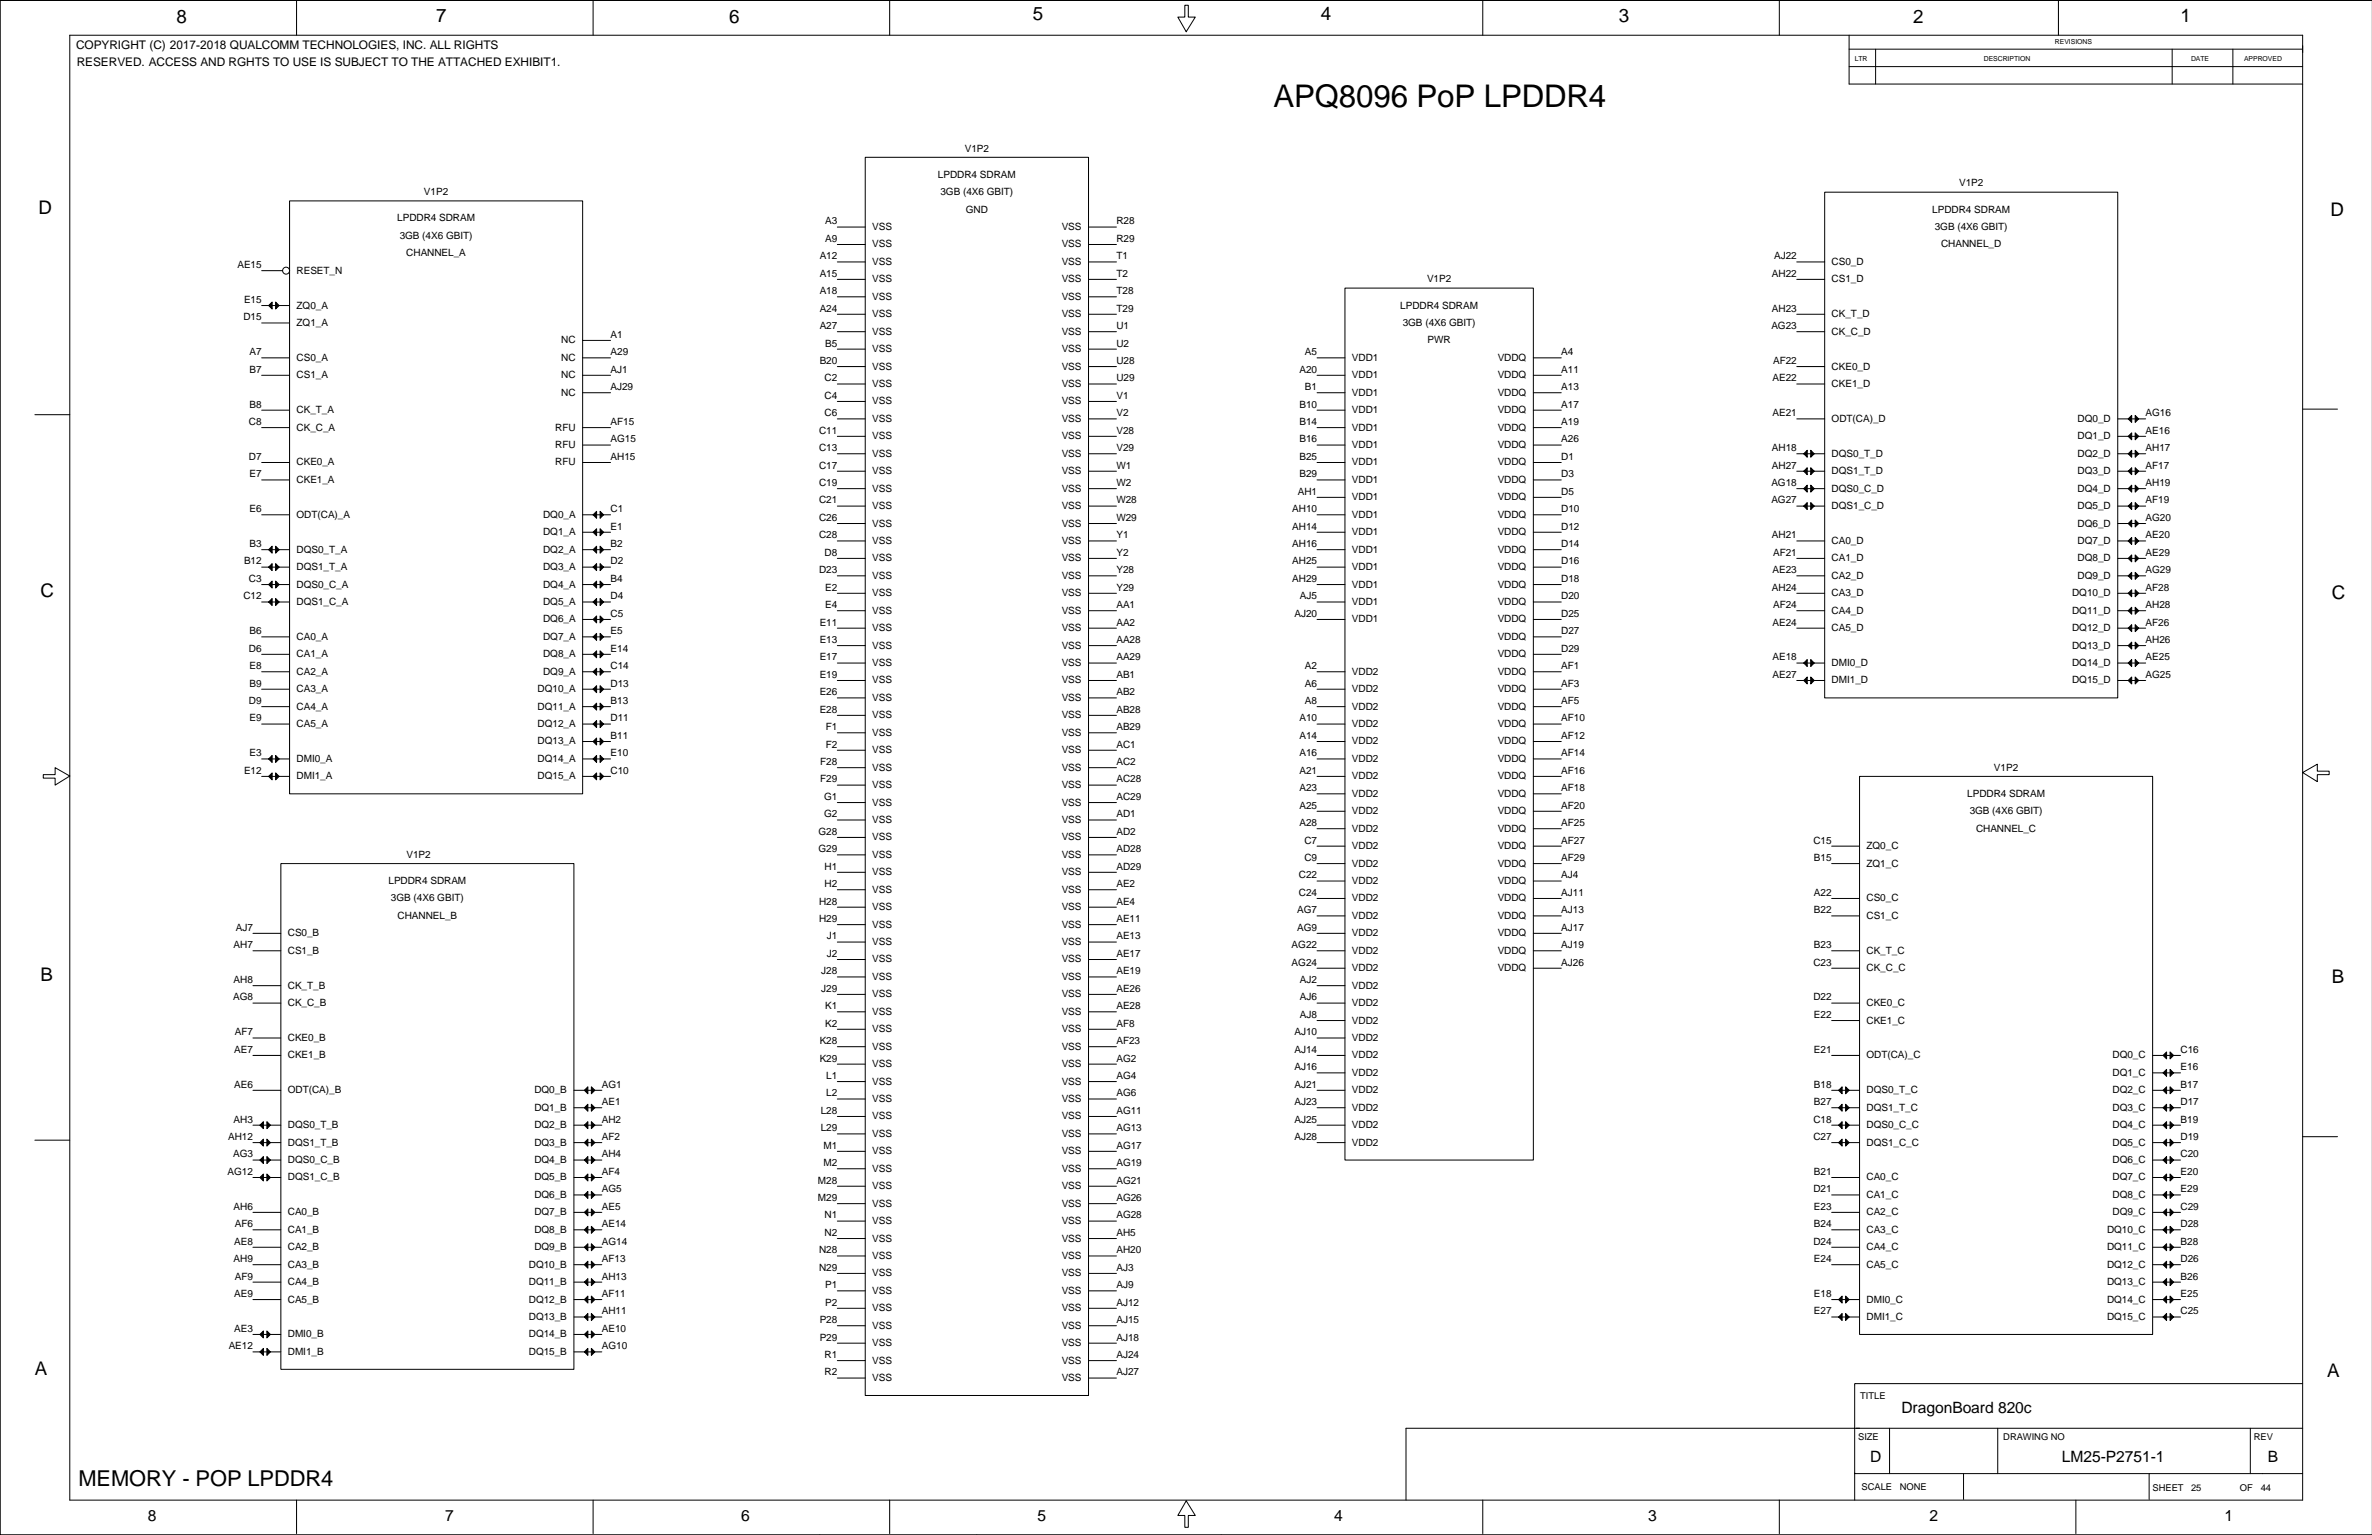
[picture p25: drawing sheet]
<svg xmlns="http://www.w3.org/2000/svg" width="863mm" height="559mm" viewBox="0 0 863 559" stroke-linecap="round" stroke-linejoin="round" font-family="sans-serif">
<defs><g id="words">
<text font-size="11.4" x="463.4" y="38.8">APQ8096 PoP LPDDR4</text>
<text font-size="8" x="28.6" y="541.1">MEMORY - POP LPDDR4</text>
<g font-size="6.8">
<text x="64.2" y="8.2">8</text>
<text x="158.7" y="8">7</text>
<text x="265.4" y="8.2">6</text>
<text x="375.8" y="7.5">5</text>
<text x="480.7" y="7.5">4</text>
<text x="589.1" y="8">3</text>
<text x="696.3" y="8.2">2</text>
<text x="793.6" y="8">1</text>
<text x="14" y="77.8">D</text>
<text x="848.2" y="78.6">D</text>
<text x="14.7" y="217.5">C</text>
<text x="848.7" y="218.2">C</text>
<text x="14.7" y="357.1">B</text>
<text x="848.7" y="357.9">B</text>
<text x="12.7" y="500.6">A</text>
<text x="846.9" y="501.4">A</text>
</g>
<g font-size="5.7">
<text x="692" y="514.3">DragonBoard 820c</text>
<text x="680.6" y="532.1">D</text>
<text x="750.4" y="532.1">LM25-P2751-1</text>
<text x="825.3" y="532.1">B</text>
<text x="53.8" y="553.7">8</text>
<text x="162" y="553.7">7</text>
<text x="269.7" y="553.7">6</text>
<text x="377.6" y="553.7">5</text>
<text x="485.5" y="553.7">4</text>
<text x="599.8" y="553.7">3</text>
<text x="702.1" y="553.7">2</text>
<text x="809.6" y="553.7">1</text>
</g>
<g font-size="4.3">
<text x="27.7" y="18">COPYRIGHT (C) 2017-2018 QUALCOMM TECHNOLOGIES, INC. ALL RIGHTS</text>
<text x="27.9" y="24.1">RESERVED. ACCESS AND RGHTS TO USE IS SUBJECT TO THE ATTACHED EXHIBIT1.</text>
</g>
<g font-size="3.6">
<text x="351.1" y="55.2">V1P2</text>
<text x="341.4" y="64.7">LPDDR4 SDRAM</text>
<text x="154.3" y="71">V1P2</text>
<text x="342.3" y="71">3GB (4X6 GBIT)</text>
<text x="713" y="67.9">V1P2</text>
<text x="351.5" y="77.4">GND</text>
<text x="703.2" y="77.4">LPDDR4 SDRAM</text>
<text x="144.6" y="80.6">LPDDR4 SDRAM</text>
<text x="300.3" y="81.7">A3</text>
<text x="317.4" y="83.7">VSS</text>
<text x="386.4" y="83.7">VSS</text>
<text x="406.3" y="81.7">R28</text>
<text x="704.1" y="83.7">3GB (4X6 GBIT)</text>
<text x="145.5" y="86.9">3GB (4X6 GBIT)</text>
<text x="300.3" y="88">A9</text>
<text x="406.3" y="88">R29</text>
<text x="147.9" y="93.3">CHANNEL_A</text>
<text x="298.3" y="94.4">A12</text>
<text x="317.4" y="90.1">VSS</text>
<text x="386.4" y="90.1">VSS</text>
<text x="406.3" y="94.4">T1</text>
<text x="645.7" y="94.4">AJ22</text>
<text x="706.4" y="90.1">CHANNEL_D</text>
<text x="86.4" y="97.6">AE15</text>
<text x="107.9" y="99.6">RESET_N</text>
<text x="298.3" y="100.7">A15</text>
<text x="317.4" y="96.4">VSS</text>
<text x="386.4" y="96.4">VSS</text>
<text x="406.3" y="100.7">T2</text>
<text x="644.9" y="100.7">AH22</text>
<text x="666.6" y="96.4">CS0_D</text>
<text x="298.3" y="107.1">A18</text>
<text x="317.4" y="102.8">VSS</text>
<text x="386.4" y="102.8">VSS</text>
<text x="406.3" y="107.1">T28</text>
<text x="519.3" y="102.8">V1P2</text>
<text x="666.6" y="102.8">CS1_D</text>
<text x="88.8" y="110.3">E15</text>
<text x="107.9" y="112.3">ZQ0_A</text>
<text x="298.3" y="113.4">A24</text>
<text x="317.4" y="109.1">VSS</text>
<text x="386.4" y="109.1">VSS</text>
<text x="406.3" y="113.4">T29</text>
<text x="509.6" y="112.3">LPDDR4 SDRAM</text>
<text x="644.9" y="113.4">AH23</text>
<text x="88.6" y="116.6">D15</text>
<text x="107.9" y="118.7">ZQ1_A</text>
<text x="298.3" y="119.8">A27</text>
<text x="317.4" y="115.5">VSS</text>
<text x="386.4" y="115.5">VSS</text>
<text x="406.3" y="119.8">U1</text>
<text x="510.5" y="118.7">3GB (4X6 GBIT)</text>
<text x="644.7" y="119.8">AG23</text>
<text x="666.6" y="115.5">CK_T_D</text>
<text x="204.3" y="125">NC</text>
<text x="222.2" y="123">A1</text>
<text x="317.4" y="121.8">VSS</text>
<text x="386.4" y="121.8">VSS</text>
<text x="519.5" y="125">PWR</text>
<text x="666.6" y="121.8">CK_C_D</text>
<text x="90.8" y="129.3">A7</text>
<text x="107.9" y="131.4">CS0_A</text>
<text x="204.3" y="131.4">NC</text>
<text x="222.2" y="129.3">A29</text>
<text x="300.3" y="126.1">B5</text>
<text x="317.4" y="128.2">VSS</text>
<text x="386.4" y="128.2">VSS</text>
<text x="406.3" y="126.1">U2</text>
<text x="474.9" y="129.3">A5</text>
<text x="492" y="131.4">VDD1</text>
<text x="545.1" y="131.4">VDDQ</text>
<text x="568.2" y="129.3">A4</text>
<text x="90.8" y="135.7">B7</text>
<text x="107.9" y="137.7">CS1_A</text>
<text x="204.3" y="137.7">NC</text>
<text x="222.2" y="135.7">AJ1</text>
<text x="298.3" y="132.5">B20</text>
<text x="317.4" y="134.5">VSS</text>
<text x="386.4" y="134.5">VSS</text>
<text x="406.3" y="132.5">U28</text>
<text x="472.9" y="135.7">A20</text>
<text x="492" y="137.7">VDD1</text>
<text x="545.1" y="137.7">VDDQ</text>
<text x="568.2" y="135.7">A11</text>
<text x="645.3" y="132.5">AF22</text>
<text x="666.6" y="134.5">CKE0_D</text>
<text x="222.2" y="142">AJ29</text>
<text x="300.1" y="138.8">C2</text>
<text x="317.4" y="140.9">VSS</text>
<text x="386.4" y="140.9">VSS</text>
<text x="406.3" y="138.8">U29</text>
<text x="474.9" y="142">B1</text>
<text x="568.2" y="142">A13</text>
<text x="645.1" y="138.8">AE22</text>
<text x="666.6" y="140.9">CKE1_D</text>
<text x="90.8" y="148.4">B8</text>
<text x="204.3" y="144.1">NC</text>
<text x="300.1" y="145.2">C4</text>
<text x="317.4" y="147.2">VSS</text>
<text x="386.4" y="147.2">VSS</text>
<text x="406.3" y="145.2">V1</text>
<text x="472.9" y="148.4">B10</text>
<text x="492" y="144.1">VDD1</text>
<text x="545.1" y="144.1">VDDQ</text>
<text x="568.2" y="148.4">A17</text>
<text x="90.6" y="154.7">C8</text>
<text x="107.9" y="150.4">CK_T_A</text>
<text x="222.2" y="154.7">AF15</text>
<text x="300.1" y="151.5">C6</text>
<text x="317.4" y="153.6">VSS</text>
<text x="386.4" y="153.6">VSS</text>
<text x="406.3" y="151.5">V2</text>
<text x="472.9" y="154.7">B14</text>
<text x="492" y="150.4">VDD1</text>
<text x="545.1" y="150.4">VDDQ</text>
<text x="568.2" y="154.7">A19</text>
<text x="645.1" y="151.5">AE21</text>
<text x="666.6" y="153.6">ODT(CA)_D</text>
<text x="756.1" y="153.6">DQ0_D</text>
<text x="780.9" y="151.5">AG16</text>
<text x="107.9" y="156.8">CK_C_A</text>
<text x="202.1" y="156.8">RFU</text>
<text x="222.2" y="161.1">AG15</text>
<text x="298.1" y="157.9">C11</text>
<text x="317.4" y="159.9">VSS</text>
<text x="386.4" y="159.9">VSS</text>
<text x="406.3" y="157.9">V28</text>
<text x="472.9" y="161.1">B16</text>
<text x="492" y="156.8">VDD1</text>
<text x="545.1" y="156.8">VDDQ</text>
<text x="568.2" y="161.1">A26</text>
<text x="756.1" y="159.9">DQ1_D</text>
<text x="780.9" y="157.9">AE16</text>
<text x="90.6" y="167.4">D7</text>
<text x="202.1" y="163.1">RFU</text>
<text x="222.2" y="167.4">AH15</text>
<text x="298.1" y="164.2">C13</text>
<text x="317.4" y="166.3">VSS</text>
<text x="386.4" y="166.3">VSS</text>
<text x="406.3" y="164.2">V29</text>
<text x="472.9" y="167.4">B25</text>
<text x="492" y="163.1">VDD1</text>
<text x="545.1" y="163.1">VDDQ</text>
<text x="568.2" y="167.4">D1</text>
<text x="644.9" y="164.2">AH18</text>
<text x="666.6" y="166.3">DQS0_T_D</text>
<text x="756.1" y="166.3">DQ2_D</text>
<text x="780.9" y="164.2">AH17</text>
<text x="90.8" y="173.8">E7</text>
<text x="107.9" y="169.4">CKE0_A</text>
<text x="202.1" y="169.4">RFU</text>
<text x="298.1" y="170.6">C17</text>
<text x="317.4" y="172.6">VSS</text>
<text x="386.4" y="172.6">VSS</text>
<text x="406.3" y="170.6">W1</text>
<text x="472.9" y="173.8">B29</text>
<text x="492" y="169.4">VDD1</text>
<text x="545.1" y="169.4">VDDQ</text>
<text x="568.2" y="173.8">D3</text>
<text x="644.9" y="170.6">AH27</text>
<text x="666.6" y="172.6">DQS1_T_D</text>
<text x="756.1" y="172.6">DQ3_D</text>
<text x="780.9" y="170.6">AF17</text>
<text x="107.9" y="175.8">CKE1_A</text>
<text x="298.1" y="176.9">C19</text>
<text x="317.4" y="179">VSS</text>
<text x="386.4" y="179">VSS</text>
<text x="406.3" y="176.9">W2</text>
<text x="492" y="175.8">VDD1</text>
<text x="545.1" y="175.8">VDDQ</text>
<text x="644.7" y="176.9">AG18</text>
<text x="666.6" y="179">DQS0_C_D</text>
<text x="756.1" y="179">DQ4_D</text>
<text x="780.9" y="176.9">AH19</text>
<text x="298.1" y="183.3">C21</text>
<text x="317.4" y="185.3">VSS</text>
<text x="386.4" y="185.3">VSS</text>
<text x="406.3" y="183.3">W28</text>
<text x="472.3" y="180.1">AH1</text>
<text x="492" y="182.1">VDD1</text>
<text x="545.1" y="182.1">VDDQ</text>
<text x="568.2" y="180.1">D5</text>
<text x="644.7" y="183.3">AG27</text>
<text x="666.6" y="185.3">DQS1_C_D</text>
<text x="756.1" y="185.3">DQ5_D</text>
<text x="780.9" y="183.3">AF19</text>
<text x="90.8" y="186.5">E6</text>
<text x="107.9" y="188.5">ODT(CA)_A</text>
<text x="197.7" y="188.5">DQ0_A</text>
<text x="222.2" y="186.5">C1</text>
<text x="298.1" y="189.6">C26</text>
<text x="317.4" y="191.7">VSS</text>
<text x="386.4" y="191.7">VSS</text>
<text x="406.3" y="189.6">W29</text>
<text x="470.3" y="186.5">AH10</text>
<text x="492" y="188.5">VDD1</text>
<text x="545.1" y="188.5">VDDQ</text>
<text x="568.2" y="186.5">D10</text>
<text x="756.1" y="191.7">DQ6_D</text>
<text x="780.9" y="189.6">AG20</text>
<text x="197.7" y="194.8">DQ1_A</text>
<text x="222.2" y="192.8">E1</text>
<text x="298.1" y="196">C28</text>
<text x="406.3" y="196">Y1</text>
<text x="470.3" y="192.8">AH14</text>
<text x="492" y="194.8">VDD1</text>
<text x="545.1" y="194.8">VDDQ</text>
<text x="568.2" y="192.8">D12</text>
<text x="644.9" y="196">AH21</text>
<text x="780.9" y="196">AE20</text>
<text x="90.8" y="199.1">B3</text>
<text x="107.9" y="201.2">DQS0_T_A</text>
<text x="197.7" y="201.2">DQ2_A</text>
<text x="222.2" y="199.1">B2</text>
<text x="300.1" y="202.3">D8</text>
<text x="317.4" y="198">VSS</text>
<text x="386.4" y="198">VSS</text>
<text x="406.3" y="202.3">Y2</text>
<text x="470.3" y="199.1">AH16</text>
<text x="492" y="201.2">VDD1</text>
<text x="545.1" y="201.2">VDDQ</text>
<text x="568.2" y="199.1">D14</text>
<text x="645.3" y="202.3">AF21</text>
<text x="666.6" y="198">CA0_D</text>
<text x="756.1" y="198">DQ7_D</text>
<text x="780.9" y="202.3">AE29</text>
<text x="88.8" y="205.5">B12</text>
<text x="107.9" y="207.5">DQS1_T_A</text>
<text x="197.7" y="207.5">DQ3_A</text>
<text x="222.2" y="205.5">D2</text>
<text x="298.1" y="208.7">D23</text>
<text x="317.4" y="204.4">VSS</text>
<text x="386.4" y="204.4">VSS</text>
<text x="406.3" y="208.7">Y28</text>
<text x="470.3" y="205.5">AH25</text>
<text x="492" y="207.5">VDD1</text>
<text x="545.1" y="207.5">VDDQ</text>
<text x="568.2" y="205.5">D16</text>
<text x="645.1" y="208.7">AE23</text>
<text x="666.6" y="204.4">CA1_D</text>
<text x="756.1" y="204.4">DQ8_D</text>
<text x="780.9" y="208.7">AG29</text>
<text x="90.6" y="211.8">C3</text>
<text x="107.9" y="213.9">DQS0_C_A</text>
<text x="197.7" y="213.9">DQ4_A</text>
<text x="222.2" y="211.8">B4</text>
<text x="300.3" y="215">E2</text>
<text x="317.4" y="210.7">VSS</text>
<text x="386.4" y="210.7">VSS</text>
<text x="406.3" y="215">Y29</text>
<text x="470.3" y="211.8">AH29</text>
<text x="492" y="213.9">VDD1</text>
<text x="545.1" y="213.9">VDDQ</text>
<text x="568.2" y="211.8">D18</text>
<text x="644.9" y="215">AH24</text>
<text x="666.6" y="210.7">CA2_D</text>
<text x="756.1" y="210.7">DQ9_D</text>
<text x="780.9" y="215">AF28</text>
<text x="88.6" y="218.2">C12</text>
<text x="107.9" y="220.2">DQS1_C_A</text>
<text x="197.7" y="220.2">DQ5_A</text>
<text x="222.2" y="218.2">D4</text>
<text x="300.3" y="221.4">E4</text>
<text x="317.4" y="217.1">VSS</text>
<text x="386.4" y="217.1">VSS</text>
<text x="406.3" y="221.4">AA1</text>
<text x="473.1" y="218.2">AJ5</text>
<text x="492" y="220.2">VDD1</text>
<text x="545.1" y="220.2">VDDQ</text>
<text x="568.2" y="218.2">D20</text>
<text x="645.3" y="221.4">AF24</text>
<text x="666.6" y="217.1">CA3_D</text>
<text x="754.1" y="217.1">DQ10_D</text>
<text x="780.9" y="221.4">AH28</text>
<text x="197.7" y="226.6">DQ6_A</text>
<text x="222.2" y="224.5">C5</text>
<text x="298.3" y="227.7">E11</text>
<text x="317.4" y="223.4">VSS</text>
<text x="386.4" y="223.4">VSS</text>
<text x="406.3" y="227.7">AA2</text>
<text x="471.1" y="224.5">AJ20</text>
<text x="492" y="226.6">VDD1</text>
<text x="545.1" y="226.6">VDDQ</text>
<text x="568.2" y="224.5">D25</text>
<text x="645.1" y="227.7">AE24</text>
<text x="666.6" y="223.4">CA4_D</text>
<text x="754.1" y="223.4">DQ11_D</text>
<text x="780.9" y="227.7">AF26</text>
<text x="90.8" y="230.9">B6</text>
<text x="107.9" y="232.9">CA0_A</text>
<text x="197.7" y="232.9">DQ7_A</text>
<text x="222.2" y="230.9">E5</text>
<text x="317.4" y="229.8">VSS</text>
<text x="386.4" y="229.8">VSS</text>
<text x="545.1" y="232.9">VDDQ</text>
<text x="568.2" y="230.9">D27</text>
<text x="666.6" y="229.8">CA5_D</text>
<text x="754.1" y="229.8">DQ12_D</text>
<text x="90.6" y="237.2">D6</text>
<text x="107.9" y="239.3">CA1_A</text>
<text x="197.7" y="239.3">DQ8_A</text>
<text x="222.2" y="237.2">E14</text>
<text x="298.3" y="234.1">E13</text>
<text x="317.4" y="236.1">VSS</text>
<text x="386.4" y="236.1">VSS</text>
<text x="406.3" y="234.1">AA28</text>
<text x="545.1" y="239.3">VDDQ</text>
<text x="568.2" y="237.2">D29</text>
<text x="754.1" y="236.1">DQ13_D</text>
<text x="780.9" y="234.1">AH26</text>
<text x="90.8" y="243.6">E8</text>
<text x="107.9" y="245.6">CA2_A</text>
<text x="197.7" y="245.6">DQ9_A</text>
<text x="222.2" y="243.6">C14</text>
<text x="298.3" y="240.4">E17</text>
<text x="317.4" y="242.5">VSS</text>
<text x="386.4" y="242.5">VSS</text>
<text x="406.3" y="240.4">AA29</text>
<text x="474.9" y="243.6">A2</text>
<text x="492" y="245.6">VDD2</text>
<text x="545.1" y="245.6">VDDQ</text>
<text x="568.2" y="243.6">AF1</text>
<text x="645.1" y="240.4">AE18</text>
<text x="666.6" y="242.5">DMI0_D</text>
<text x="754.1" y="242.5">DQ14_D</text>
<text x="780.9" y="240.4">AE25</text>
<text x="90.8" y="249.9">B9</text>
<text x="107.9" y="252">CA3_A</text>
<text x="195.6" y="252">DQ10_A</text>
<text x="222.2" y="249.9">D13</text>
<text x="298.3" y="246.8">E19</text>
<text x="317.4" y="248.8">VSS</text>
<text x="386.4" y="248.8">VSS</text>
<text x="406.3" y="246.8">AB1</text>
<text x="474.9" y="249.9">A6</text>
<text x="492" y="252">VDD2</text>
<text x="545.1" y="252">VDDQ</text>
<text x="568.2" y="249.9">AF3</text>
<text x="645.1" y="246.8">AE27</text>
<text x="666.6" y="248.8">DMI1_D</text>
<text x="754.1" y="248.8">DQ15_D</text>
<text x="780.9" y="246.8">AG25</text>
<text x="90.6" y="256.3">D9</text>
<text x="222.2" y="256.3">B13</text>
<text x="298.3" y="253.1">E26</text>
<text x="317.4" y="255.2">VSS</text>
<text x="386.4" y="255.2">VSS</text>
<text x="406.3" y="253.1">AB2</text>
<text x="474.9" y="256.3">A8</text>
<text x="568.2" y="256.3">AF5</text>
<text x="90.8" y="262.6">E9</text>
<text x="107.9" y="258.3">CA4_A</text>
<text x="195.6" y="258.3">DQ11_A</text>
<text x="222.2" y="262.6">D11</text>
<text x="298.3" y="259.5">E28</text>
<text x="317.4" y="261.5">VSS</text>
<text x="386.4" y="261.5">VSS</text>
<text x="406.3" y="259.5">AB28</text>
<text x="472.9" y="262.6">A10</text>
<text x="492" y="258.3">VDD2</text>
<text x="545.1" y="258.3">VDDQ</text>
<text x="568.2" y="262.6">AF10</text>
<text x="107.9" y="264.7">CA5_A</text>
<text x="195.6" y="264.7">DQ12_A</text>
<text x="222.2" y="269">B11</text>
<text x="300.5" y="265.8">F1</text>
<text x="317.4" y="267.9">VSS</text>
<text x="386.4" y="267.9">VSS</text>
<text x="406.3" y="265.8">AB29</text>
<text x="472.9" y="269">A14</text>
<text x="492" y="264.7">VDD2</text>
<text x="545.1" y="264.7">VDDQ</text>
<text x="568.2" y="269">AF12</text>
<text x="90.8" y="275.3">E3</text>
<text x="195.6" y="271">DQ13_A</text>
<text x="222.2" y="275.3">E10</text>
<text x="300.5" y="272.2">F2</text>
<text x="317.4" y="274.2">VSS</text>
<text x="386.4" y="274.2">VSS</text>
<text x="406.3" y="272.2">AC1</text>
<text x="472.9" y="275.3">A16</text>
<text x="492" y="271">VDD2</text>
<text x="545.1" y="271">VDDQ</text>
<text x="568.2" y="275.3">AF14</text>
<text x="88.8" y="281.7">E12</text>
<text x="107.9" y="277.4">DMI0_A</text>
<text x="195.6" y="277.4">DQ14_A</text>
<text x="222.2" y="281.7">C10</text>
<text x="298.5" y="278.5">F28</text>
<text x="317.4" y="280.5">VSS</text>
<text x="386.4" y="280.5">VSS</text>
<text x="406.3" y="278.5">AC2</text>
<text x="472.9" y="281.7">A21</text>
<text x="492" y="277.4">VDD2</text>
<text x="545.1" y="277.4">VDDQ</text>
<text x="568.2" y="281.7">AF16</text>
<text x="725.7" y="280.5">V1P2</text>
<text x="107.9" y="283.7">DMI1_A</text>
<text x="195.6" y="283.7">DQ15_A</text>
<text x="298.5" y="284.9">F29</text>
<text x="317.4" y="286.9">VSS</text>
<text x="386.4" y="286.9">VSS</text>
<text x="406.3" y="284.9">AC28</text>
<text x="492" y="283.7">VDD2</text>
<text x="545.1" y="283.7">VDDQ</text>
<text x="299.9" y="291.2">G1</text>
<text x="317.4" y="293.2">VSS</text>
<text x="386.4" y="293.2">VSS</text>
<text x="406.3" y="291.2">AC29</text>
<text x="472.9" y="288">A23</text>
<text x="492" y="290.1">VDD2</text>
<text x="545.1" y="290.1">VDDQ</text>
<text x="568.2" y="288">AF18</text>
<text x="715.9" y="290.1">LPDDR4 SDRAM</text>
<text x="299.9" y="297.5">G2</text>
<text x="317.4" y="299.6">VSS</text>
<text x="386.4" y="299.6">VSS</text>
<text x="406.3" y="297.5">AD1</text>
<text x="472.9" y="294.4">A25</text>
<text x="492" y="296.4">VDD2</text>
<text x="545.1" y="296.4">VDDQ</text>
<text x="568.2" y="294.4">AF20</text>
<text x="716.8" y="296.4">3GB (4X6 GBIT)</text>
<text x="297.9" y="303.9">G28</text>
<text x="317.4" y="305.9">VSS</text>
<text x="386.4" y="305.9">VSS</text>
<text x="406.3" y="303.9">AD2</text>
<text x="472.9" y="300.7">A28</text>
<text x="492" y="302.8">VDD2</text>
<text x="545.1" y="302.8">VDDQ</text>
<text x="568.2" y="300.7">AF25</text>
<text x="719.1" y="302.8">CHANNEL_C</text>
<text x="297.9" y="310.2">G29</text>
<text x="406.3" y="310.2">AD28</text>
<text x="474.7" y="307.1">C7</text>
<text x="492" y="309.1">VDD2</text>
<text x="545.1" y="309.1">VDDQ</text>
<text x="568.2" y="307.1">AF27</text>
<text x="660" y="307.1">C15</text>
<text x="679.3" y="309.1">ZQ0_C</text>
<text x="147.9" y="312.3">V1P2</text>
<text x="300.1" y="316.6">H1</text>
<text x="317.4" y="312.3">VSS</text>
<text x="386.4" y="312.3">VSS</text>
<text x="406.3" y="316.6">AD29</text>
<text x="474.7" y="313.4">C9</text>
<text x="492" y="315.5">VDD2</text>
<text x="545.1" y="315.5">VDDQ</text>
<text x="568.2" y="313.4">AF29</text>
<text x="660.2" y="313.4">B15</text>
<text x="679.3" y="315.5">ZQ1_C</text>
<text x="141.4" y="321.8">LPDDR4 SDRAM</text>
<text x="300.1" y="322.9">H2</text>
<text x="317.4" y="318.6">VSS</text>
<text x="386.4" y="318.6">VSS</text>
<text x="406.3" y="322.9">AE2</text>
<text x="472.7" y="319.8">C22</text>
<text x="492" y="321.8">VDD2</text>
<text x="545.1" y="321.8">VDDQ</text>
<text x="568.2" y="319.8">AJ4</text>
<text x="142.3" y="328.2">3GB (4X6 GBIT)</text>
<text x="298.1" y="329.3">H28</text>
<text x="317.4" y="325">VSS</text>
<text x="386.4" y="325">VSS</text>
<text x="406.3" y="329.3">AE4</text>
<text x="472.7" y="326.1">C24</text>
<text x="492" y="328.2">VDD2</text>
<text x="545.1" y="328.2">VDDQ</text>
<text x="568.2" y="326.1">AJ11</text>
<text x="660.2" y="326.1">A22</text>
<text x="679.3" y="328.2">CS0_C</text>
<text x="144.7" y="334.5">CHANNEL_B</text>
<text x="298.1" y="335.6">H29</text>
<text x="317.4" y="331.3">VSS</text>
<text x="386.4" y="331.3">VSS</text>
<text x="406.3" y="335.6">AE11</text>
<text x="472.1" y="332.5">AG7</text>
<text x="492" y="334.5">VDD2</text>
<text x="545.1" y="334.5">VDDQ</text>
<text x="568.2" y="332.5">AJ13</text>
<text x="660.2" y="332.5">B22</text>
<text x="679.3" y="334.5">CS1_C</text>
<text x="85.8" y="338.8">AJ7</text>
<text x="104.8" y="340.9">CS0_B</text>
<text x="300.9" y="342">J1</text>
<text x="317.4" y="337.7">VSS</text>
<text x="386.4" y="337.7">VSS</text>
<text x="406.3" y="342">AE13</text>
<text x="472.1" y="338.8">AG9</text>
<text x="492" y="340.9">VDD2</text>
<text x="545.1" y="340.9">VDDQ</text>
<text x="568.2" y="338.8">AJ17</text>
<text x="85" y="345.2">AH7</text>
<text x="104.8" y="347.2">CS1_B</text>
<text x="317.4" y="344">VSS</text>
<text x="386.4" y="344">VSS</text>
<text x="470.1" y="345.2">AG22</text>
<text x="492" y="347.2">VDD2</text>
<text x="545.1" y="347.2">VDDQ</text>
<text x="568.2" y="345.2">AJ19</text>
<text x="660.2" y="345.2">B23</text>
<text x="679.3" y="347.2">CK_T_C</text>
<text x="300.9" y="348.3">J2</text>
<text x="317.4" y="350.4">VSS</text>
<text x="386.4" y="350.4">VSS</text>
<text x="406.3" y="348.3">AE17</text>
<text x="470.1" y="351.5">AG24</text>
<text x="492" y="353.6">VDD2</text>
<text x="545.1" y="353.6">VDDQ</text>
<text x="568.2" y="351.5">AJ26</text>
<text x="660" y="351.5">C23</text>
<text x="679.3" y="353.6">CK_C_C</text>
<text x="85" y="357.9">AH8</text>
<text x="104.8" y="359.9">CK_T_B</text>
<text x="298.9" y="354.7">J28</text>
<text x="317.4" y="356.7">VSS</text>
<text x="386.4" y="356.7">VSS</text>
<text x="406.3" y="354.7">AE19</text>
<text x="473.1" y="357.9">AJ2</text>
<text x="492" y="359.9">VDD2</text>
<text x="84.8" y="364.2">AG8</text>
<text x="298.9" y="361">J29</text>
<text x="317.4" y="363.1">VSS</text>
<text x="386.4" y="363.1">VSS</text>
<text x="406.3" y="361">AE26</text>
<text x="473.1" y="364.2">AJ6</text>
<text x="660" y="364.2">D22</text>
<text x="104.8" y="366.3">CK_C_B</text>
<text x="300.3" y="367.4">K1</text>
<text x="317.4" y="369.4">VSS</text>
<text x="386.4" y="369.4">VSS</text>
<text x="406.3" y="367.4">AE28</text>
<text x="473.1" y="370.6">AJ8</text>
<text x="492" y="366.3">VDD2</text>
<text x="660.2" y="370.6">E22</text>
<text x="679.3" y="366.3">CKE0_C</text>
<text x="85.4" y="376.9">AF7</text>
<text x="300.3" y="373.7">K2</text>
<text x="317.4" y="375.8">VSS</text>
<text x="386.4" y="375.8">VSS</text>
<text x="406.3" y="373.7">AF8</text>
<text x="471.1" y="376.9">AJ10</text>
<text x="492" y="372.6">VDD2</text>
<text x="679.3" y="372.6">CKE1_C</text>
<text x="85.2" y="383.3">AE7</text>
<text x="104.8" y="379">CKE0_B</text>
<text x="298.3" y="380.1">K28</text>
<text x="317.4" y="382.1">VSS</text>
<text x="386.4" y="382.1">VSS</text>
<text x="406.3" y="380.1">AF23</text>
<text x="471.1" y="383.3">AJ14</text>
<text x="492" y="379">VDD2</text>
<text x="660.2" y="383.3">E21</text>
<text x="793.6" y="383.3">C16</text>
<text x="104.8" y="385.3">CKE1_B</text>
<text x="298.3" y="386.4">K29</text>
<text x="317.4" y="388.5">VSS</text>
<text x="386.4" y="388.5">VSS</text>
<text x="406.3" y="386.4">AG2</text>
<text x="471.1" y="389.6">AJ16</text>
<text x="492" y="385.3">VDD2</text>
<text x="679.3" y="385.3">ODT(CA)_C</text>
<text x="768.8" y="385.3">DQ0_C</text>
<text x="793.6" y="389.6">E16</text>
<text x="85.2" y="396">AE6</text>
<text x="219" y="396">AG1</text>
<text x="300.7" y="392.8">L1</text>
<text x="317.4" y="394.8">VSS</text>
<text x="386.4" y="394.8">VSS</text>
<text x="406.3" y="392.8">AG4</text>
<text x="471.1" y="396">AJ21</text>
<text x="492" y="391.6">VDD2</text>
<text x="660.2" y="396">B18</text>
<text x="768.8" y="391.6">DQ1_C</text>
<text x="793.6" y="396">B17</text>
<text x="104.8" y="398">ODT(CA)_B</text>
<text x="194.5" y="398">DQ0_B</text>
<text x="300.7" y="399.1">L2</text>
<text x="317.4" y="401.2">VSS</text>
<text x="386.4" y="401.2">VSS</text>
<text x="406.3" y="399.1">AG6</text>
<text x="492" y="398">VDD2</text>
<text x="679.3" y="398">DQS0_T_C</text>
<text x="768.8" y="398">DQ2_C</text>
<text x="194.5" y="404.3">DQ1_B</text>
<text x="219" y="402.3">AE1</text>
<text x="298.7" y="405.5">L28</text>
<text x="317.4" y="407.5">VSS</text>
<text x="386.4" y="407.5">VSS</text>
<text x="406.3" y="405.5">AG11</text>
<text x="471.1" y="402.3">AJ23</text>
<text x="492" y="404.3">VDD2</text>
<text x="660.2" y="402.3">B27</text>
<text x="679.3" y="404.3">DQS1_T_C</text>
<text x="768.8" y="404.3">DQ3_C</text>
<text x="793.6" y="402.3">D17</text>
<text x="85" y="408.7">AH3</text>
<text x="104.8" y="410.7">DQS0_T_B</text>
<text x="194.5" y="410.7">DQ2_B</text>
<text x="219" y="408.7">AH2</text>
<text x="298.7" y="411.8">L29</text>
<text x="317.4" y="413.9">VSS</text>
<text x="386.4" y="413.9">VSS</text>
<text x="406.3" y="411.8">AG13</text>
<text x="471.1" y="408.7">AJ25</text>
<text x="492" y="410.7">VDD2</text>
<text x="660" y="408.7">C18</text>
<text x="679.3" y="410.7">DQS0_C_C</text>
<text x="768.8" y="410.7">DQ4_C</text>
<text x="793.6" y="408.7">B19</text>
<text x="83" y="415">AH12</text>
<text x="104.8" y="417">DQS1_T_B</text>
<text x="194.5" y="417">DQ3_B</text>
<text x="219" y="415">AF2</text>
<text x="299.7" y="418.2">M1</text>
<text x="406.3" y="418.2">AG17</text>
<text x="471.1" y="415">AJ28</text>
<text x="492" y="417">VDD2</text>
<text x="660" y="415">C27</text>
<text x="679.3" y="417">DQS1_C_C</text>
<text x="768.8" y="417">DQ5_C</text>
<text x="793.6" y="415">D19</text>
<text x="84.8" y="421.3">AG3</text>
<text x="104.8" y="423.4">DQS0_C_B</text>
<text x="194.5" y="423.4">DQ4_B</text>
<text x="219" y="421.3">AH4</text>
<text x="299.7" y="424.5">M2</text>
<text x="317.4" y="420.2">VSS</text>
<text x="386.4" y="420.2">VSS</text>
<text x="406.3" y="424.5">AG19</text>
<text x="768.8" y="423.4">DQ6_C</text>
<text x="793.6" y="421.3">C20</text>
<text x="82.8" y="427.7">AG12</text>
<text x="104.8" y="429.7">DQS1_C_B</text>
<text x="194.5" y="429.7">DQ5_B</text>
<text x="219" y="427.7">AF4</text>
<text x="297.7" y="430.9">M28</text>
<text x="317.4" y="426.6">VSS</text>
<text x="386.4" y="426.6">VSS</text>
<text x="406.3" y="430.9">AG21</text>
<text x="660.2" y="427.7">B21</text>
<text x="679.3" y="429.7">CA0_C</text>
<text x="768.8" y="429.7">DQ7_C</text>
<text x="793.6" y="427.7">E20</text>
<text x="194.5" y="436.1">DQ6_B</text>
<text x="219" y="434">AG5</text>
<text x="297.7" y="437.2">M29</text>
<text x="317.4" y="432.9">VSS</text>
<text x="386.4" y="432.9">VSS</text>
<text x="406.3" y="437.2">AG26</text>
<text x="660" y="434">D21</text>
<text x="679.3" y="436.1">CA1_C</text>
<text x="768.8" y="436.1">DQ8_C</text>
<text x="793.6" y="434">E29</text>
<text x="85" y="440.4">AH6</text>
<text x="104.8" y="442.4">CA0_B</text>
<text x="194.5" y="442.4">DQ7_B</text>
<text x="219" y="440.4">AE5</text>
<text x="300.1" y="443.6">N1</text>
<text x="317.4" y="439.3">VSS</text>
<text x="386.4" y="439.3">VSS</text>
<text x="406.3" y="443.6">AG28</text>
<text x="660.2" y="440.4">E23</text>
<text x="679.3" y="442.4">CA2_C</text>
<text x="768.8" y="442.4">DQ9_C</text>
<text x="793.6" y="440.4">C29</text>
<text x="85.4" y="446.7">AF6</text>
<text x="104.8" y="448.8">CA1_B</text>
<text x="194.5" y="448.8">DQ8_B</text>
<text x="219" y="446.7">AE14</text>
<text x="300.1" y="449.9">N2</text>
<text x="317.4" y="445.6">VSS</text>
<text x="386.4" y="445.6">VSS</text>
<text x="406.3" y="449.9">AH5</text>
<text x="660.2" y="446.7">B24</text>
<text x="679.3" y="448.8">CA3_C</text>
<text x="766.8" y="448.8">DQ10_C</text>
<text x="793.6" y="446.7">D28</text>
<text x="85.2" y="453.1">AE8</text>
<text x="104.8" y="455.1">CA2_B</text>
<text x="194.5" y="455.1">DQ9_B</text>
<text x="219" y="453.1">AG14</text>
<text x="317.4" y="452">VSS</text>
<text x="386.4" y="452">VSS</text>
<text x="660" y="453.1">D24</text>
<text x="679.3" y="455.1">CA4_C</text>
<text x="766.8" y="455.1">DQ11_C</text>
<text x="793.6" y="453.1">B28</text>
<text x="85" y="459.4">AH9</text>
<text x="104.8" y="461.5">CA3_B</text>
<text x="192.5" y="461.5">DQ10_B</text>
<text x="219" y="459.4">AF13</text>
<text x="298.1" y="456.3">N28</text>
<text x="317.4" y="458.3">VSS</text>
<text x="386.4" y="458.3">VSS</text>
<text x="406.3" y="456.3">AH20</text>
<text x="660.2" y="459.4">E24</text>
<text x="679.3" y="461.5">CA5_C</text>
<text x="766.8" y="461.5">DQ12_C</text>
<text x="793.6" y="459.4">D26</text>
<text x="85.4" y="465.8">AF9</text>
<text x="104.8" y="467.8">CA4_B</text>
<text x="192.5" y="467.8">DQ11_B</text>
<text x="219" y="465.8">AH13</text>
<text x="298.1" y="462.6">N29</text>
<text x="317.4" y="464.7">VSS</text>
<text x="386.4" y="464.7">VSS</text>
<text x="406.3" y="462.6">AJ3</text>
<text x="766.8" y="467.8">DQ13_C</text>
<text x="793.6" y="465.8">B26</text>
<text x="85.2" y="472.1">AE9</text>
<text x="219" y="472.1">AF11</text>
<text x="300.3" y="469">P1</text>
<text x="317.4" y="471">VSS</text>
<text x="386.4" y="471">VSS</text>
<text x="406.3" y="469">AJ9</text>
<text x="660.2" y="472.1">E18</text>
<text x="793.6" y="472.1">E25</text>
<text x="104.8" y="474.2">CA5_B</text>
<text x="192.5" y="474.2">DQ12_B</text>
<text x="219" y="478.5">AH11</text>
<text x="300.3" y="475.3">P2</text>
<text x="317.4" y="477.4">VSS</text>
<text x="386.4" y="477.4">VSS</text>
<text x="406.3" y="475.3">AJ12</text>
<text x="660.2" y="478.5">E27</text>
<text x="679.3" y="474.2">DMI0_C</text>
<text x="766.8" y="474.2">DQ14_C</text>
<text x="793.6" y="478.5">C25</text>
<text x="85.2" y="484.8">AE3</text>
<text x="192.5" y="480.5">DQ13_B</text>
<text x="219" y="484.8">AE10</text>
<text x="298.3" y="481.7">P28</text>
<text x="317.4" y="483.7">VSS</text>
<text x="386.4" y="483.7">VSS</text>
<text x="406.3" y="481.7">AJ15</text>
<text x="679.3" y="480.5">DMI1_C</text>
<text x="766.8" y="480.5">DQ15_C</text>
<text x="83.2" y="491.2">AE12</text>
<text x="104.8" y="486.9">DMI0_B</text>
<text x="192.5" y="486.9">DQ14_B</text>
<text x="219" y="491.2">AG10</text>
<text x="298.3" y="488">P29</text>
<text x="317.4" y="490.1">VSS</text>
<text x="386.4" y="490.1">VSS</text>
<text x="406.3" y="488">AJ18</text>
<text x="104.8" y="493.2">DMI1_B</text>
<text x="192.5" y="493.2">DQ15_B</text>
<text x="300.1" y="494.4">R1</text>
<text x="317.4" y="496.4">VSS</text>
<text x="386.4" y="496.4">VSS</text>
<text x="406.3" y="494.4">AJ24</text>
<text x="300.1" y="500.7">R2</text>
<text x="317.4" y="502.7">VSS</text>
<text x="386.4" y="502.7">VSS</text>
<text x="406.3" y="500.7">AJ27</text>
</g>
<g font-size="3.4">
<text x="677" y="509.3">TITLE</text>
<text x="676.2" y="524.3">SIZE</text>
<text x="729.1" y="524.3">DRAWING NO</text>
<text x="820.2" y="524.3">REV</text>
<text x="677.5" y="542.6">SCALE</text>
<text x="691.4" y="542.6">NONE</text>
<text x="783.4" y="542.8">SHEET</text>
<text x="797.4" y="542.8">25</text>
<text x="815.2" y="542.8">OF</text>
<text x="822.8" y="542.8">44</text>
</g>
<g font-size="2.5">
<text x="747.9" y="16.1">REVISIONS</text>
<text x="675" y="22.2">LTR</text>
<text x="722" y="22.2">DESCRIPTION</text>
<text x="797.4" y="22.2">DATE</text>
<text x="816.7" y="22.2">APPROVED</text>
</g>
</g></defs>
<g fill="none" stroke="#000" stroke-width=".36">
<path d="M0 .1h863.3h-863.3v558.7zM25.4 12.8h812.6v533.3h-812.6zM107.9 .1v12.7M215.9 .1v12.7M323.8 .1v12.7M431.2 1.9h1.3v4.3h2.5l-3.3 5.4-3-5.4h2.5zM539.6 .1v12.7M647.6 .1v12.7M672.9 12.8v17.8h165.1M672.9 17.9h165.1M682.6 17.9v12.7M749.1 .1v12.7"/>
<path d="M790.5 17.9v12.7M812.6 17.9v12.7M672.9 24.3h165.1M314.9 57.3h81.2v450.7h-81.2zM105.4 73.1h106.6v215.9h-106.6zM664.1 70h106.6v184.1h-106.6zM95.2 98.5h7.6M304.7 95.4h10.2M304.7 89h10.2M304.7 82.7h10.2M396.1 95.4h10.2M396.1 89h10.2"/>
<path d="M396.1 82.7h10.2M653.9 95.4h10.2M95.2 111.2h10.2M95.2 117.6h10.2M304.7 101.7h10.2M304.7 114.4h10.2M304.7 108.1h10.2M396.1 101.7h10.2M396.1 114.4h10.2M396.1 108.1h10.2M489.5 104.9h68.5v317.4h-68.5zM653.9 101.7h10.2"/>
<path d="M653.9 114.4h10.2M95.2 130.3h10.2M95.2 136.6h10.2M212 130.3h10.2M212 136.6h10.2M212 123.9h10.2M304.7 139.8h10.2M304.7 120.7h10.2M304.7 133.4h10.2M304.7 127.1h10.2M396.1 139.8h10.2M396.1 120.7h10.2"/>
<path d="M396.1 133.4h10.2M396.1 127.1h10.2M479.3 130.3h10.2M479.3 136.6h10.2M558 130.3h10.2M558 136.6h10.2M653.9 139.8h10.2M653.9 120.7h10.2M653.9 133.4h10.2M12.7 151h12.7M95.2 149.3h10.2M95.2 155.7h10.2"/>
<path d="M212 155.7h10.2M212 143h10.2M304.7 152.5h10.2M304.7 158.8h10.2M304.7 146.1h10.2M396.1 152.5h10.2M396.1 158.8h10.2M396.1 146.1h10.2M479.3 149.3h10.2M479.3 155.7h10.2M479.3 143h10.2M558 149.3h10.2"/>
<path d="M558 155.7h10.2M558 143h10.2M653.9 152.5h10.2M770.7 152.5h10.2M770.7 158.8h10.2M838 148.9h12.7M95.2 168.4h10.2M95.2 174.7h10.2M212 168.4h10.2M212 162h10.2M304.7 165.2h10.2M304.7 171.5h10.2"/>
<path d="M304.7 177.9h10.2M396.1 165.2h10.2M396.1 171.5h10.2M396.1 177.9h10.2M479.3 168.4h10.2M479.3 162h10.2M479.3 174.7h10.2M558 168.4h10.2M558 162h10.2M558 174.7h10.2M653.9 165.2h10.2M653.9 171.5h10.2"/>
<path d="M653.9 177.9h10.2M770.7 165.2h10.2M770.7 171.5h10.2M770.7 177.9h10.2M95.2 187.4h10.2M212 193.8h10.2M212 187.4h10.2M304.7 184.2h10.2M304.7 190.6h10.2M304.7 196.9h10.2M396.1 184.2h10.2M396.1 190.6h10.2"/>
<path d="M396.1 196.9h10.2M479.3 193.8h10.2M479.3 187.4h10.2M479.3 181.1h10.2M558 193.8h10.2M558 187.4h10.2M558 181.1h10.2M653.9 184.2h10.2M653.9 196.9h10.2M770.7 184.2h10.2M770.7 190.6h10.2M770.7 196.9h10.2"/>
<path d="M95.2 200.1h10.2M95.2 219.2h10.2M95.2 206.5h10.2M95.2 212.8h10.2M212 200.1h10.2M212 219.2h10.2M212 206.5h10.2M212 212.8h10.2M304.7 216h10.2M304.7 209.6h10.2M304.7 203.3h10.2M396.1 216h10.2"/>
<path d="M396.1 209.6h10.2M396.1 203.3h10.2M479.3 200.1h10.2M479.3 219.2h10.2M479.3 206.5h10.2M479.3 212.8h10.2M558 200.1h10.2M558 219.2h10.2M558 206.5h10.2M558 212.8h10.2M653.9 216h10.2M653.9 209.6h10.2"/>
<path d="M653.9 203.3h10.2M770.7 216h10.2M770.7 209.6h10.2M770.7 203.3h10.2M95.2 238.2h10.2M95.2 231.8h10.2M212 238.2h10.2M212 231.8h10.2M212 225.5h10.2M304.7 222.3h10.2M304.7 228.7h10.2M304.7 235h10.2"/>
<path d="M396.1 222.3h10.2M396.1 228.7h10.2M396.1 235h10.2M479.3 225.5h10.2M558 238.2h10.2M558 231.8h10.2M558 225.5h10.2M653.9 222.3h10.2M653.9 228.7h10.2M770.7 222.3h10.2M770.7 228.7h10.2M770.7 235h10.2"/>
<path d="M95.2 257.2h10.2M95.2 250.9h10.2M95.2 244.5h10.2M212 257.2h10.2M212 250.9h10.2M212 244.5h10.2M304.7 241.4h10.2M304.7 247.7h10.2M304.7 254.1h10.2M396.1 241.4h10.2M396.1 247.7h10.2M396.1 254.1h10.2"/>
<path d="M479.3 257.2h10.2M479.3 250.9h10.2M479.3 244.5h10.2M558 257.2h10.2M558 250.9h10.2M558 244.5h10.2M653.9 241.4h10.2M653.9 247.7h10.2M770.7 241.4h10.2M770.7 247.7h10.2M95.2 263.6h10.2M95.2 276.3h10.2"/>
<path d="M212 269.9h10.2M212 263.6h10.2M212 276.3h10.2M304.7 260.4h10.2M304.7 266.8h10.2M304.7 273.1h10.2M304.7 279.5h10.2M396.1 260.4h10.2M396.1 266.8h10.2M396.1 273.1h10.2M396.1 279.5h10.2M479.3 269.9h10.2"/>
<path d="M479.3 263.6h10.2M479.3 276.3h10.2M558 269.9h10.2M558 263.6h10.2M558 276.3h10.2M15.7 282h4.4v-2.5l5.3 3-5.3 3.3v-2.5h-4.4zM95.2 282.6h10.2M212 282.6h10.2M304.7 285.8h10.2M304.7 292.2h10.2M304.7 298.5h10.2M396.1 285.8h10.2"/>
<path d="M396.1 292.2h10.2M396.1 298.5h10.2M479.3 282.6h10.2M479.3 289h10.2M479.3 295.3h10.2M558 282.6h10.2M558 289h10.2M558 295.3h10.2M676.8 282.6h106.6v203.2h-106.6zM838 281.2l5.3-3v2.5h4.4v1.3h-4.4v2.5zM102.2 314.4h106.7v184.1h-106.7zM304.7 311.2h10.2"/>
<path d="M304.7 317.6h10.2M304.7 304.9h10.2M396.1 311.2h10.2M396.1 317.6h10.2M396.1 304.9h10.2M479.3 308h10.2M479.3 314.4h10.2M479.3 301.7h10.2M558 308h10.2M558 314.4h10.2M558 301.7h10.2M666.6 308h10.2"/>
<path d="M666.6 314.4h10.2M92.1 339.8h10.1M304.7 323.9h10.2M304.7 330.3h10.2M304.7 336.6h10.2M396.1 323.9h10.2M396.1 330.3h10.2M396.1 336.6h10.2M479.3 339.8h10.2M479.3 327.1h10.2M479.3 333.4h10.2M479.3 320.7h10.2"/>
<path d="M558 339.8h10.2M558 327.1h10.2M558 333.4h10.2M558 320.7h10.2M666.6 327.1h10.2M666.6 333.4h10.2M92.1 358.8h10.1M92.1 346.1h10.1M304.7 342.9h10.2M304.7 349.3h10.2M304.7 355.6h10.2M396.1 342.9h10.2"/>
<path d="M396.1 349.3h10.2M396.1 355.6h10.2M479.3 358.8h10.2M479.3 346.1h10.2M479.3 352.5h10.2M558 346.1h10.2M558 352.5h10.2M666.6 346.1h10.2M666.6 352.5h10.2M92.1 377.9h10.1M92.1 365.2h10.1M304.7 362h10.2"/>
<path d="M304.7 368.3h10.2M304.7 374.7h10.2M396.1 362h10.2M396.1 368.3h10.2M396.1 374.7h10.2M479.3 377.9h10.2M479.3 365.2h10.2M479.3 371.5h10.2M666.6 365.2h10.2M666.6 371.5h10.2M92.1 396.9h10.1M92.1 384.2h10.1"/>
<path d="M208.9 396.9h10.1M304.7 381h10.2M304.7 387.4h10.2M304.7 393.7h10.2M396.1 381h10.2M396.1 387.4h10.2M396.1 393.7h10.2M479.3 396.9h10.2M479.3 384.2h10.2M479.3 390.6h10.2M666.6 396.9h10.2M666.6 384.2h10.2"/>
<path d="M783.4 396.9h10.2M783.4 384.2h10.2M783.4 390.6h10.2M12.7 415.1h12.7M92.1 416h10.1M92.1 409.6h10.1M208.9 403.3h10.1M208.9 416h10.1M208.9 409.6h10.1M304.7 400.1h10.2M304.7 406.4h10.2M304.7 412.8h10.2"/>
<path d="M304.7 419.1h10.2M396.1 400.1h10.2M396.1 406.4h10.2M396.1 412.8h10.2M396.1 419.1h10.2M479.3 403.3h10.2M479.3 416h10.2M479.3 409.6h10.2M666.6 403.3h10.2M666.6 416h10.2M666.6 409.6h10.2M783.4 403.3h10.2"/>
<path d="M783.4 416h10.2M783.4 409.6h10.2M838 413.8h12.7M92.1 428.7h10.1M92.1 422.3h10.1M208.9 435h10.1M208.9 428.7h10.1M208.9 422.3h10.1M304.7 438.2h10.2M304.7 425.5h10.2M304.7 431.8h10.2M396.1 438.2h10.2"/>
<path d="M396.1 425.5h10.2M396.1 431.8h10.2M666.6 435h10.2M666.6 428.7h10.2M783.4 435h10.2M783.4 428.7h10.2M783.4 422.3h10.2M92.1 441.4h10.1M92.1 447.7h10.1M92.1 454h10.1M208.9 441.4h10.1M208.9 447.7h10.1"/>
<path d="M208.9 454h10.1M304.7 444.5h10.2M304.7 450.9h10.2M304.7 457.2h10.2M396.1 444.5h10.2M396.1 450.9h10.2M396.1 457.2h10.2M666.6 441.4h10.2M666.6 447.7h10.2M666.6 454h10.2M783.4 441.4h10.2M783.4 447.7h10.2"/>
<path d="M783.4 454h10.2M92.1 466.7h10.1M92.1 460.4h10.1M92.1 473.1h10.1M208.9 466.7h10.1M208.9 460.4h10.1M208.9 473.1h10.1M208.9 479.4h10.1M304.7 463.6h10.2M304.7 469.9h10.2M304.7 476.3h10.2M396.1 463.6h10.2"/>
<path d="M396.1 469.9h10.2M396.1 476.3h10.2M666.6 460.4h10.2M666.6 473.1h10.2M666.6 479.4h10.2M783.4 466.7h10.2M783.4 460.4h10.2M783.4 473.1h10.2M783.4 479.4h10.2M92.1 485.8h10.1M92.1 492.1h10.1M208.9 485.8h10.1"/>
<path d="M208.9 492.1h10.1M304.7 482.6h10.2M304.7 489h10.2M304.7 495.3h10.2M396.1 482.6h10.2M396.1 489h10.2M396.1 495.3h10.2M304.7 501.7h10.2M396.1 501.7h10.2M687.7 519.9v16.6M727 519.9v16.6M819 519.9v16.6"/>
<path d="M838 503.7h-163v42.4M838 519.9h-326.3v26.2M675 536.5h163M714.6 536.5v9.3M782.1 536.5v9.3M0 558.8h863.3M107.9 546.1v12.2M215.9 546.1v12.2M298.4 558.8h.1M323.8 546.1v12.2M355.5 558.8h.1M431.7 546.4l3.3 5.3h-2.5v4.3h-1.3v-4.3h-2.5z"/>
<path d="M444.4 558.8h.1M539.6 546.1v12.2M539.6 558.8h.1M647.6 546.1v12.2M755.5 546.1v12.2"/>
<circle cx="104.1" cy="98.5" r="1.27"/>
</g>
<g fill="#000" stroke="#000" stroke-width=".36">
<path d="M97.8 111.2l1.2-1.2v2.5z" fill-rule="evenodd"/>
<path d="M100.3 110l1.3 1.2-1.3 1.3z" fill-rule="evenodd"/>
<path d="M774.5 152.5l1.3-1.3v2.6z" fill-rule="evenodd"/>
<path d="M774.5 158.8l1.3-1.2v2.5z" fill-rule="evenodd"/>
<path d="M777.1 151.2l1.2 1.3-1.2 1.3z" fill-rule="evenodd"/>
<path d="M777.1 157.6l1.2 1.2-1.2 1.3z" fill-rule="evenodd"/>
<path d="M656.4 177.9l1.3-1.3v2.6z" fill-rule="evenodd"/>
<path d="M656.4 165.2l1.3-1.3v2.6z" fill-rule="evenodd"/>
<path d="M656.4 171.5l1.3-1.2v2.5z" fill-rule="evenodd"/>
<path d="M659 176.6l1.2 1.3-1.2 1.3z" fill-rule="evenodd"/>
<path d="M659 163.9l1.2 1.3-1.2 1.3z" fill-rule="evenodd"/>
<path d="M659 170.3l1.2 1.2-1.2 1.3z" fill-rule="evenodd"/>
<path d="M774.5 165.2l1.3-1.3v2.6z" fill-rule="evenodd"/>
<path d="M774.5 171.5l1.3-1.2v2.5z" fill-rule="evenodd"/>
<path d="M774.5 177.9l1.3-1.3v2.6z" fill-rule="evenodd"/>
<path d="M777.1 163.9l1.2 1.3-1.2 1.3z" fill-rule="evenodd"/>
<path d="M777.1 170.3l1.2 1.2-1.2 1.3z" fill-rule="evenodd"/>
<path d="M777.1 176.6l1.2 1.3-1.2 1.3z" fill-rule="evenodd"/>
<path d="M215.9 187.4l1.2-1.3v2.6z" fill-rule="evenodd"/>
<path d="M215.9 193.8l1.2-1.3v2.5z" fill-rule="evenodd"/>
<path d="M218.4 186.1l1.3 1.3-1.3 1.3z" fill-rule="evenodd"/>
<path d="M218.4 192.5l1.3 1.3-1.3 1.2z" fill-rule="evenodd"/>
<path d="M656.4 184.2l1.3-1.2v2.5z" fill-rule="evenodd"/>
<path d="M659 183l1.2 1.2-1.2 1.3z" fill-rule="evenodd"/>
<path d="M774.5 184.2l1.3-1.2v2.5z" fill-rule="evenodd"/>
<path d="M774.5 190.6l1.3-1.3v2.6z" fill-rule="evenodd"/>
<path d="M774.5 196.9l1.3-1.2v2.5z" fill-rule="evenodd"/>
<path d="M777.1 183l1.2 1.2-1.2 1.3z" fill-rule="evenodd"/>
<path d="M777.1 189.3l1.2 1.3-1.2 1.3z" fill-rule="evenodd"/>
<path d="M777.1 195.7l1.2 1.2-1.2 1.3z" fill-rule="evenodd"/>
<path d="M97.8 212.8l1.2-1.3v2.6z" fill-rule="evenodd"/>
<path d="M97.8 219.2l1.2-1.3v2.5z" fill-rule="evenodd"/>
<path d="M99 198.8v2.6l-1.2-1.3z" fill-rule="evenodd"/>
<path d="M99 205.2v2.5l-1.2-1.2z" fill-rule="evenodd"/>
<path d="M100.3 211.5l1.3 1.3-1.3 1.3z" fill-rule="evenodd"/>
<path d="M100.3 217.9l1.3 1.3-1.3 1.2z" fill-rule="evenodd"/>
<path d="M100.3 198.8l1.3 1.3-1.3 1.3z" fill-rule="evenodd"/>
<path d="M100.3 205.2l1.3 1.3-1.3 1.2z" fill-rule="evenodd"/>
<path d="M217.1 198.8v2.6l-1.2-1.3z" fill-rule="evenodd"/>
<path d="M217.1 205.2v2.5l-1.2-1.2z" fill-rule="evenodd"/>
<path d="M215.9 212.8l1.2-1.3v2.6z" fill-rule="evenodd"/>
<path d="M215.9 219.2l1.2-1.3v2.5z" fill-rule="evenodd"/>
<path d="M218.4 198.8l1.3 1.3-1.3 1.3z" fill-rule="evenodd"/>
<path d="M218.4 205.2l1.3 1.3-1.3 1.2z" fill-rule="evenodd"/>
<path d="M218.4 211.5l1.3 1.3-1.3 1.3z" fill-rule="evenodd"/>
<path d="M218.4 217.9l1.3 1.3-1.3 1.2z" fill-rule="evenodd"/>
<path d="M775.8 202v2.6l-1.3-1.3z" fill-rule="evenodd"/>
<path d="M774.5 209.6l1.3-1.2v2.5z" fill-rule="evenodd"/>
<path d="M774.5 216l1.3-1.3v2.5z" fill-rule="evenodd"/>
<path d="M777.1 202l1.2 1.3-1.2 1.3z" fill-rule="evenodd"/>
<path d="M777.1 208.4l1.2 1.2-1.2 1.3z" fill-rule="evenodd"/>
<path d="M777.1 214.7l1.2 1.3-1.2 1.2z" fill-rule="evenodd"/>
<path d="M215.9 238.2l1.2-1.3v2.6z" fill-rule="evenodd"/>
<path d="M215.9 225.5l1.2-1.3v2.6z" fill-rule="evenodd"/>
<path d="M215.9 231.8l1.2-1.2v2.5z" fill-rule="evenodd"/>
<path d="M218.4 236.9l1.3 1.3-1.3 1.3z" fill-rule="evenodd"/>
<path d="M218.4 224.2l1.3 1.3-1.3 1.3z" fill-rule="evenodd"/>
<path d="M218.4 230.6l1.3 1.2-1.3 1.3z" fill-rule="evenodd"/>
<path d="M774.5 222.3l1.3-1.2v2.5z" fill-rule="evenodd"/>
<path d="M774.5 228.7l1.3-1.3v2.5z" fill-rule="evenodd"/>
<path d="M774.5 235l1.3-1.2v2.5z" fill-rule="evenodd"/>
<path d="M777.1 221.1l1.2 1.2-1.2 1.3z" fill-rule="evenodd"/>
<path d="M777.1 227.4l1.2 1.3-1.2 1.2z" fill-rule="evenodd"/>
<path d="M777.1 233.8l1.2 1.2-1.2 1.3z" fill-rule="evenodd"/>
<path d="M215.9 244.5l1.2-1.2v2.5z" fill-rule="evenodd"/>
<path d="M215.9 250.9l1.2-1.3v2.6z" fill-rule="evenodd"/>
<path d="M215.9 257.2l1.2-1.2v2.5z" fill-rule="evenodd"/>
<path d="M218.4 243.3l1.3 1.2-1.3 1.3z" fill-rule="evenodd"/>
<path d="M218.4 249.6l1.3 1.3-1.3 1.3z" fill-rule="evenodd"/>
<path d="M218.4 256l1.3 1.2-1.3 1.3z" fill-rule="evenodd"/>
<path d="M656.4 241.4l1.3-1.3v2.5z" fill-rule="evenodd"/>
<path d="M656.4 247.7l1.3-1.2v2.5z" fill-rule="evenodd"/>
<path d="M659 240.1l1.2 1.3-1.2 1.2z" fill-rule="evenodd"/>
<path d="M659 246.5l1.2 1.2-1.2 1.3z" fill-rule="evenodd"/>
<path d="M774.5 241.4l1.3-1.3v2.5z" fill-rule="evenodd"/>
<path d="M774.5 247.7l1.3-1.2v2.5z" fill-rule="evenodd"/>
<path d="M777.1 240.1l1.2 1.3-1.2 1.2z" fill-rule="evenodd"/>
<path d="M777.1 246.5l1.2 1.2-1.2 1.3z" fill-rule="evenodd"/>
<path d="M97.8 276.3l1.2-1.3v2.6z" fill-rule="evenodd"/>
<path d="M100.3 275l1.3 1.3-1.3 1.3z" fill-rule="evenodd"/>
<path d="M217.1 262.3v2.6l-1.2-1.3z" fill-rule="evenodd"/>
<path d="M217.1 268.7v2.5l-1.2-1.3z" fill-rule="evenodd"/>
<path d="M215.9 276.3l1.2-1.3v2.6z" fill-rule="evenodd"/>
<path d="M218.4 262.3l1.3 1.3-1.3 1.3z" fill-rule="evenodd"/>
<path d="M218.4 268.7l1.3 1.2-1.3 1.3z" fill-rule="evenodd"/>
<path d="M218.4 275l1.3 1.3-1.3 1.3z" fill-rule="evenodd"/>
<path d="M97.8 282.6l1.2-1.2v2.5z" fill-rule="evenodd"/>
<path d="M100.3 281.4l1.3 1.2-1.3 1.3z" fill-rule="evenodd"/>
<path d="M215.9 282.6l1.2-1.2v2.5z" fill-rule="evenodd"/>
<path d="M218.4 281.4l1.3 1.2-1.3 1.3z" fill-rule="evenodd"/>
<path d="M213.9 395.6v2.6l-1.2-1.3z" fill-rule="evenodd"/>
<path d="M215.2 395.6l1.3 1.3-1.3 1.3z" fill-rule="evenodd"/>
<path d="M670.4 395.6v2.6l-1.3-1.3z" fill-rule="evenodd"/>
<path d="M671.7 395.6l1.2 1.3-1.2 1.3z" fill-rule="evenodd"/>
<path d="M787.2 384.2l1.3-1.3v2.6z" fill-rule="evenodd"/>
<path d="M787.2 390.6l1.3-1.3v2.5z" fill-rule="evenodd"/>
<path d="M787.2 396.9l1.3-1.3v2.6z" fill-rule="evenodd"/>
<path d="M789.8 382.9l1.2 1.3-1.2 1.3z" fill-rule="evenodd"/>
<path d="M789.8 389.3l1.2 1.3-1.2 1.2z" fill-rule="evenodd"/>
<path d="M789.8 395.6l1.2 1.3-1.2 1.3z" fill-rule="evenodd"/>
<path d="M94.6 409.6l1.3-1.3v2.6z" fill-rule="evenodd"/>
<path d="M94.6 416l1.3-1.3v2.5z" fill-rule="evenodd"/>
<path d="M97.1 408.3l1.3 1.3-1.3 1.3z" fill-rule="evenodd"/>
<path d="M97.1 414.7l1.3 1.3-1.3 1.2z" fill-rule="evenodd"/>
<path d="M212.7 403.3l1.2-1.3v2.5z" fill-rule="evenodd"/>
<path d="M212.7 409.6l1.2-1.3v2.6z" fill-rule="evenodd"/>
<path d="M212.7 416l1.2-1.3v2.5z" fill-rule="evenodd"/>
<path d="M215.2 402l1.3 1.3-1.3 1.2z" fill-rule="evenodd"/>
<path d="M215.2 408.3l1.3 1.3-1.3 1.3z" fill-rule="evenodd"/>
<path d="M215.2 414.7l1.3 1.3-1.3 1.2z" fill-rule="evenodd"/>
<path d="M669.1 409.6l1.3-1.3v2.6z" fill-rule="evenodd"/>
<path d="M669.1 416l1.3-1.3v2.5z" fill-rule="evenodd"/>
<path d="M669.1 403.3l1.3-1.3v2.5z" fill-rule="evenodd"/>
<path d="M671.7 408.3l1.2 1.3-1.2 1.3z" fill-rule="evenodd"/>
<path d="M671.7 414.7l1.2 1.3-1.2 1.2z" fill-rule="evenodd"/>
<path d="M671.7 402l1.2 1.3-1.2 1.2z" fill-rule="evenodd"/>
<path d="M787.2 403.3l1.3-1.3v2.5z" fill-rule="evenodd"/>
<path d="M787.2 409.6l1.3-1.3v2.6z" fill-rule="evenodd"/>
<path d="M787.2 416l1.3-1.3v2.5z" fill-rule="evenodd"/>
<path d="M789.8 402l1.2 1.3-1.2 1.2z" fill-rule="evenodd"/>
<path d="M789.8 408.3l1.2 1.3-1.2 1.3z" fill-rule="evenodd"/>
<path d="M789.8 414.7l1.2 1.3-1.2 1.2z" fill-rule="evenodd"/>
<path d="M94.6 422.3l1.3-1.3v2.6z" fill-rule="evenodd"/>
<path d="M94.6 428.7l1.3-1.3v2.5z" fill-rule="evenodd"/>
<path d="M97.1 421l1.3 1.3-1.3 1.3z" fill-rule="evenodd"/>
<path d="M97.1 427.4l1.3 1.3-1.3 1.2z" fill-rule="evenodd"/>
<path d="M212.7 422.3l1.2-1.3v2.6z" fill-rule="evenodd"/>
<path d="M212.7 428.7l1.2-1.3v2.5z" fill-rule="evenodd"/>
<path d="M212.7 435l1.2-1.3v2.6z" fill-rule="evenodd"/>
<path d="M215.2 421l1.3 1.3-1.3 1.3z" fill-rule="evenodd"/>
<path d="M215.2 427.4l1.3 1.3-1.3 1.2z" fill-rule="evenodd"/>
<path d="M215.2 433.7l1.3 1.3-1.3 1.3z" fill-rule="evenodd"/>
<path d="M787.2 435l1.3-1.3v2.6z" fill-rule="evenodd"/>
<path d="M787.2 422.3l1.3-1.3v2.6z" fill-rule="evenodd"/>
<path d="M787.2 428.7l1.3-1.3v2.5z" fill-rule="evenodd"/>
<path d="M789.8 433.7l1.2 1.3-1.2 1.3z" fill-rule="evenodd"/>
<path d="M789.8 421l1.2 1.3-1.2 1.3z" fill-rule="evenodd"/>
<path d="M789.8 427.4l1.2 1.3-1.2 1.2z" fill-rule="evenodd"/>
<path d="M212.7 447.7l1.2-1.3v2.6z" fill-rule="evenodd"/>
<path d="M213.9 452.8v2.5l-1.2-1.3z" fill-rule="evenodd"/>
<path d="M212.7 441.4l1.2-1.3v2.5z" fill-rule="evenodd"/>
<path d="M215.2 446.4l1.3 1.3-1.3 1.3z" fill-rule="evenodd"/>
<path d="M215.2 452.8l1.3 1.2-1.3 1.3z" fill-rule="evenodd"/>
<path d="M215.2 440.1l1.3 1.3-1.3 1.2z" fill-rule="evenodd"/>
<path d="M787.2 441.4l1.3-1.3v2.5z" fill-rule="evenodd"/>
<path d="M787.2 447.7l1.3-1.3v2.6z" fill-rule="evenodd"/>
<path d="M787.2 454l1.3-1.2v2.5z" fill-rule="evenodd"/>
<path d="M789.8 440.1l1.2 1.3-1.2 1.2z" fill-rule="evenodd"/>
<path d="M789.8 446.4l1.2 1.3-1.2 1.3z" fill-rule="evenodd"/>
<path d="M789.8 452.8l1.2 1.2-1.2 1.3z" fill-rule="evenodd"/>
<path d="M213.9 459.1v2.6l-1.2-1.3z" fill-rule="evenodd"/>
<path d="M212.7 466.7l1.2-1.2v2.5z" fill-rule="evenodd"/>
<path d="M212.7 473.1l1.2-1.3v2.6z" fill-rule="evenodd"/>
<path d="M212.7 479.4l1.2-1.2v2.5z" fill-rule="evenodd"/>
<path d="M215.2 459.1l1.3 1.3-1.3 1.3z" fill-rule="evenodd"/>
<path d="M215.2 465.5l1.3 1.2-1.3 1.3z" fill-rule="evenodd"/>
<path d="M215.2 471.8l1.3 1.3-1.3 1.3z" fill-rule="evenodd"/>
<path d="M215.2 478.2l1.3 1.2-1.3 1.3z" fill-rule="evenodd"/>
<path d="M669.1 473.1l1.3-1.3v2.6z" fill-rule="evenodd"/>
<path d="M669.1 479.4l1.3-1.2v2.5z" fill-rule="evenodd"/>
<path d="M671.7 471.8l1.2 1.3-1.2 1.3z" fill-rule="evenodd"/>
<path d="M671.7 478.2l1.2 1.2-1.2 1.3z" fill-rule="evenodd"/>
<path d="M787.2 460.4l1.3-1.3v2.6z" fill-rule="evenodd"/>
<path d="M787.2 466.7l1.3-1.2v2.5z" fill-rule="evenodd"/>
<path d="M787.2 473.1l1.3-1.3v2.6z" fill-rule="evenodd"/>
<path d="M787.2 479.4l1.3-1.2v2.5z" fill-rule="evenodd"/>
<path d="M789.8 459.1l1.2 1.3-1.2 1.3z" fill-rule="evenodd"/>
<path d="M789.8 465.5l1.2 1.2-1.2 1.3z" fill-rule="evenodd"/>
<path d="M789.8 471.8l1.2 1.3-1.2 1.3z" fill-rule="evenodd"/>
<path d="M789.8 478.2l1.2 1.2-1.2 1.3z" fill-rule="evenodd"/>
<path d="M94.6 485.8l1.3-1.3v2.6z" fill-rule="evenodd"/>
<path d="M94.6 492.1l1.3-1.2v2.5z" fill-rule="evenodd"/>
<path d="M97.1 484.5l1.3 1.3-1.3 1.3z" fill-rule="evenodd"/>
<path d="M97.1 490.9l1.3 1.2-1.3 1.3z" fill-rule="evenodd"/>
<path d="M212.7 485.8l1.2-1.3v2.6z" fill-rule="evenodd"/>
<path d="M212.7 492.1l1.2-1.2v2.5z" fill-rule="evenodd"/>
<path d="M215.2 484.5l1.3 1.3-1.3 1.3z" fill-rule="evenodd"/>
<path d="M215.2 490.9l1.3 1.2-1.3 1.3z" fill-rule="evenodd"/>
</g>
<use href="#words"/>
</svg>
